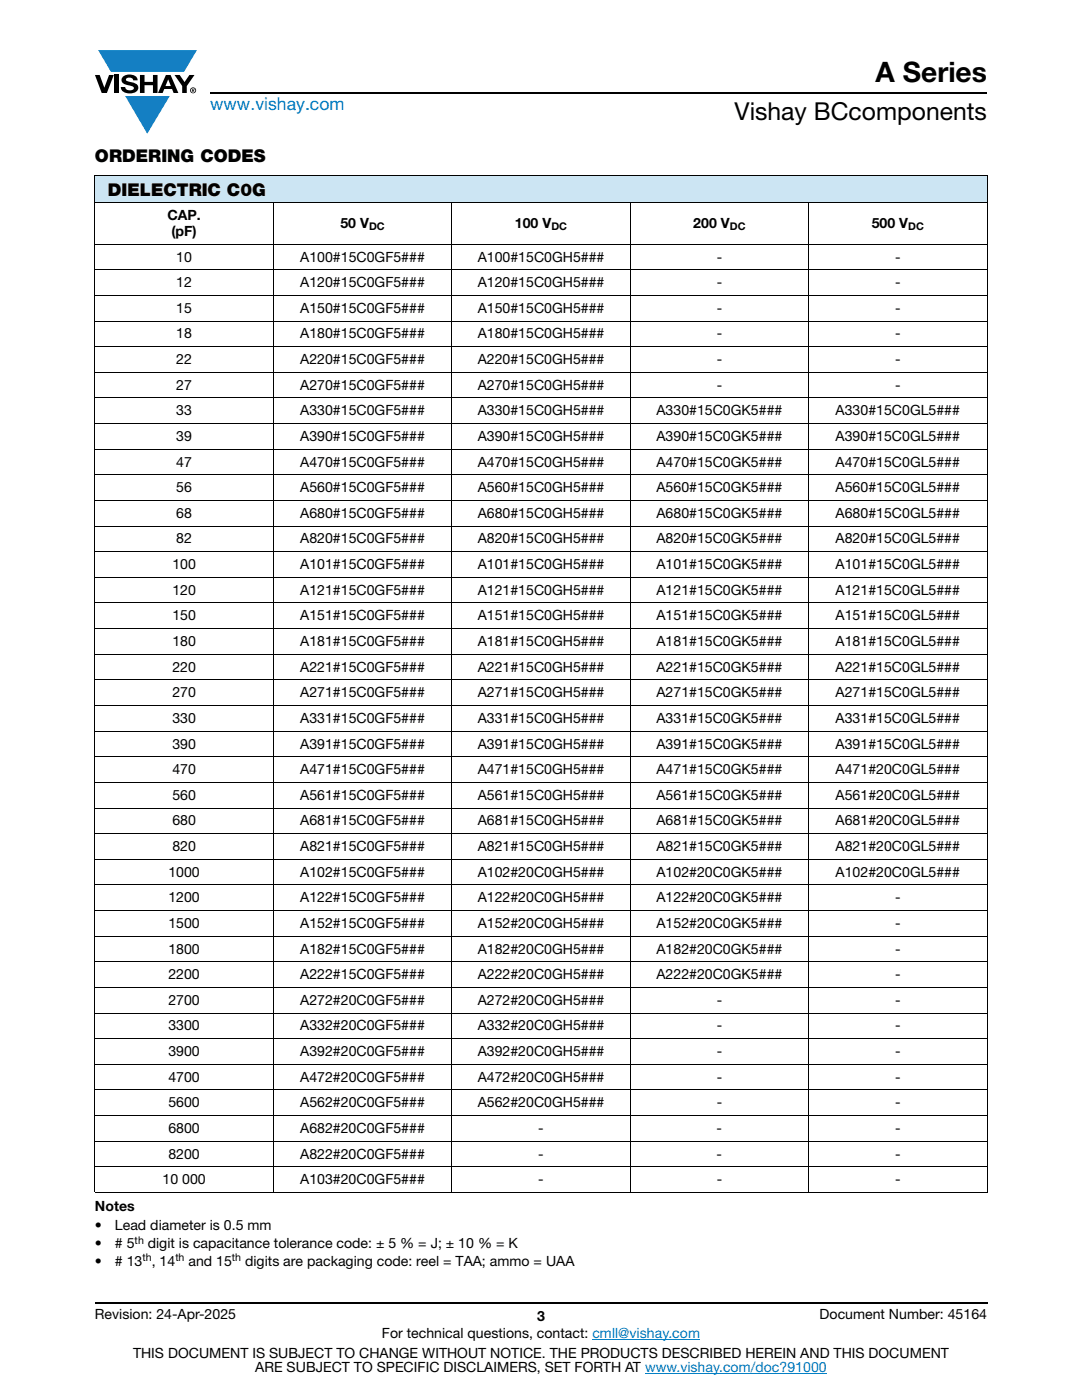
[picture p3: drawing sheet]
<svg xmlns="http://www.w3.org/2000/svg" width="216mm" height="279mm" viewBox="0 0 216 279" stroke-linecap="round" stroke-linejoin="round" font-family="sans-serif">
<defs><g id="words">
<text font-size="5.6" x="174.7" y="16.4">A Series</text>
<text font-size="4.9" x="146.6" y="24">Vishay BCcomponents</text>
<text font-size="3.5" fill="#007ec4" x="42" y="21.9">www.vishay.com</text>
<g font-size="3.5">
<text x="18.9" y="32.3">ORDERING CODES</text>
<text x="21.5" y="39.1">DIELECTRIC C0G</text>
</g>
<g font-size="2.8">
<text x="33.4" y="43.9">CAP.</text>
<text x="34.2" y="47.1">(pF)</text>
<text x="67.9" y="45.5">50 V</text>
<text x="102.7" y="45.5">100 V</text>
<text x="138.3" y="45.5">200 V</text>
<text x="173.9" y="45.5">500 V</text>
<text x="35.2" y="52.2">10</text>
<text x="59.9" y="52.2">A100#15C0GF5###</text>
<text x="95.3" y="52.2">A100#15C0GH5###</text>
<text x="143" y="52.2">-</text>
<text x="178.6" y="52.2">-</text>
<text x="35.2" y="57.3">12</text>
<text x="59.9" y="57.3">A120#15C0GF5###</text>
<text x="95.3" y="57.3">A120#15C0GH5###</text>
<text x="143" y="57.3">-</text>
<text x="178.6" y="57.3">-</text>
<text x="35.2" y="62.4">15</text>
<text x="59.9" y="62.4">A150#15C0GF5###</text>
<text x="95.3" y="62.4">A150#15C0GH5###</text>
<text x="143" y="62.4">-</text>
<text x="178.6" y="62.4">-</text>
<text x="35.2" y="67.5">18</text>
<text x="59.9" y="67.5">A180#15C0GF5###</text>
<text x="95.3" y="67.5">A180#15C0GH5###</text>
<text x="143" y="67.5">-</text>
<text x="178.6" y="67.5">-</text>
<text x="35.2" y="72.7">22</text>
<text x="35.2" y="77.8">27</text>
<text x="59.9" y="72.7">A220#15C0GF5###</text>
<text x="59.9" y="77.8">A270#15C0GF5###</text>
<text x="95.3" y="72.7">A220#15C0GH5###</text>
<text x="95.3" y="77.8">A270#15C0GH5###</text>
<text x="143" y="72.7">-</text>
<text x="143" y="77.8">-</text>
<text x="178.6" y="72.7">-</text>
<text x="178.6" y="77.8">-</text>
<text x="35.2" y="82.9">33</text>
<text x="59.9" y="82.9">A330#15C0GF5###</text>
<text x="95.3" y="82.9">A330#15C0GH5###</text>
<text x="131" y="82.9">A330#15C0GK5###</text>
<text x="166.7" y="82.9">A330#15C0GL5###</text>
<text x="35.2" y="88">39</text>
<text x="59.9" y="88">A390#15C0GF5###</text>
<text x="95.3" y="88">A390#15C0GH5###</text>
<text x="131" y="88">A390#15C0GK5###</text>
<text x="166.7" y="88">A390#15C0GL5###</text>
<text x="35.2" y="93.1">47</text>
<text x="59.9" y="93.1">A470#15C0GF5###</text>
<text x="95.3" y="93.1">A470#15C0GH5###</text>
<text x="131" y="93.1">A470#15C0GK5###</text>
<text x="166.7" y="93.1">A470#15C0GL5###</text>
<text x="35.2" y="98.2">56</text>
<text x="59.9" y="98.2">A560#15C0GF5###</text>
<text x="95.3" y="98.2">A560#15C0GH5###</text>
<text x="131" y="98.2">A560#15C0GK5###</text>
<text x="166.7" y="98.2">A560#15C0GL5###</text>
<text x="35.2" y="103.4">68</text>
<text x="59.9" y="103.4">A680#15C0GF5###</text>
<text x="95.3" y="103.4">A680#15C0GH5###</text>
<text x="131" y="103.4">A680#15C0GK5###</text>
<text x="166.7" y="103.4">A680#15C0GL5###</text>
<text x="34.4" y="113.6">100</text>
<text x="35.2" y="108.5">82</text>
<text x="59.9" y="113.6">A101#15C0GF5###</text>
<text x="59.9" y="108.5">A820#15C0GF5###</text>
<text x="95.3" y="113.6">A101#15C0GH5###</text>
<text x="95.3" y="108.5">A820#15C0GH5###</text>
<text x="131" y="113.6">A101#15C0GK5###</text>
<text x="131" y="108.5">A820#15C0GK5###</text>
<text x="166.7" y="113.6">A101#15C0GL5###</text>
<text x="166.7" y="108.5">A820#15C0GL5###</text>
<text x="34.4" y="118.7">120</text>
<text x="59.9" y="118.7">A121#15C0GF5###</text>
<text x="95.3" y="118.7">A121#15C0GH5###</text>
<text x="131" y="118.7">A121#15C0GK5###</text>
<text x="166.7" y="118.7">A121#15C0GL5###</text>
<text x="34.4" y="123.8">150</text>
<text x="59.9" y="123.8">A151#15C0GF5###</text>
<text x="95.3" y="123.8">A151#15C0GH5###</text>
<text x="131" y="123.8">A151#15C0GK5###</text>
<text x="166.7" y="123.8">A151#15C0GL5###</text>
<text x="34.4" y="128.9">180</text>
<text x="59.9" y="128.9">A181#15C0GF5###</text>
<text x="95.3" y="128.9">A181#15C0GH5###</text>
<text x="131" y="128.9">A181#15C0GK5###</text>
<text x="166.7" y="128.9">A181#15C0GL5###</text>
<text x="34.4" y="134">220</text>
<text x="59.9" y="134">A221#15C0GF5###</text>
<text x="95.3" y="134">A221#15C0GH5###</text>
<text x="131" y="134">A221#15C0GK5###</text>
<text x="166.7" y="134">A221#15C0GL5###</text>
<text x="34.4" y="139.1">270</text>
<text x="59.9" y="139.1">A271#15C0GF5###</text>
<text x="95.3" y="139.1">A271#15C0GH5###</text>
<text x="131" y="139.1">A271#15C0GK5###</text>
<text x="166.7" y="139.1">A271#15C0GL5###</text>
<text x="34.4" y="144.3">330</text>
<text x="34.4" y="149.4">390</text>
<text x="59.9" y="144.3">A331#15C0GF5###</text>
<text x="59.9" y="149.4">A391#15C0GF5###</text>
<text x="95.3" y="144.3">A331#15C0GH5###</text>
<text x="95.3" y="149.4">A391#15C0GH5###</text>
<text x="131" y="144.3">A331#15C0GK5###</text>
<text x="131" y="149.4">A391#15C0GK5###</text>
<text x="166.7" y="144.3">A331#15C0GL5###</text>
<text x="166.7" y="149.4">A391#15C0GL5###</text>
<text x="34.4" y="154.5">470</text>
<text x="59.9" y="154.5">A471#15C0GF5###</text>
<text x="95.3" y="154.5">A471#15C0GH5###</text>
<text x="131" y="154.5">A471#15C0GK5###</text>
<text x="166.7" y="154.5">A471#20C0GL5###</text>
<text x="34.4" y="159.6">560</text>
<text x="59.9" y="159.6">A561#15C0GF5###</text>
<text x="95.3" y="159.6">A561#15C0GH5###</text>
<text x="131" y="159.6">A561#15C0GK5###</text>
<text x="166.7" y="159.6">A561#20C0GL5###</text>
<text x="34.4" y="164.7">680</text>
<text x="59.9" y="164.7">A681#15C0GF5###</text>
<text x="95.3" y="164.7">A681#15C0GH5###</text>
<text x="131" y="164.7">A681#15C0GK5###</text>
<text x="166.7" y="164.7">A681#20C0GL5###</text>
<text x="34.4" y="169.8">820</text>
<text x="59.9" y="169.8">A821#15C0GF5###</text>
<text x="95.3" y="169.8">A821#15C0GH5###</text>
<text x="131" y="169.8">A821#15C0GK5###</text>
<text x="166.7" y="169.8">A821#20C0GL5###</text>
<text x="33.6" y="175">1000</text>
<text x="59.9" y="175">A102#15C0GF5###</text>
<text x="95.3" y="175">A102#20C0GH5###</text>
<text x="131" y="175">A102#20C0GK5###</text>
<text x="166.7" y="175">A102#20C0GL5###</text>
<text x="33.6" y="180.1">1200</text>
<text x="33.6" y="185.2">1500</text>
<text x="59.9" y="180.1">A122#15C0GF5###</text>
<text x="59.9" y="185.2">A152#15C0GF5###</text>
<text x="95.3" y="180.1">A122#20C0GH5###</text>
<text x="95.3" y="185.2">A152#20C0GH5###</text>
<text x="131" y="180.1">A122#20C0GK5###</text>
<text x="131" y="185.2">A152#20C0GK5###</text>
<text x="178.6" y="180.1">-</text>
<text x="178.6" y="185.2">-</text>
<text x="33.6" y="190.3">1800</text>
<text x="59.9" y="190.3">A182#15C0GF5###</text>
<text x="95.3" y="190.3">A182#20C0GH5###</text>
<text x="131" y="190.3">A182#20C0GK5###</text>
<text x="178.6" y="190.3">-</text>
<text x="33.6" y="195.4">2200</text>
<text x="59.9" y="195.4">A222#15C0GF5###</text>
<text x="95.3" y="195.4">A222#20C0GH5###</text>
<text x="131" y="195.4">A222#20C0GK5###</text>
<text x="178.6" y="195.4">-</text>
<text x="33.6" y="200.5">2700</text>
<text x="59.9" y="200.5">A272#20C0GF5###</text>
<text x="95.3" y="200.5">A272#20C0GH5###</text>
<text x="143" y="200.5">-</text>
<text x="178.6" y="200.5">-</text>
<text x="33.6" y="205.7">3300</text>
<text x="59.9" y="205.7">A332#20C0GF5###</text>
<text x="95.3" y="205.7">A332#20C0GH5###</text>
<text x="143" y="205.7">-</text>
<text x="178.6" y="205.7">-</text>
<text x="33.6" y="210.8">3900</text>
<text x="33.6" y="215.9">4700</text>
<text x="59.9" y="210.8">A392#20C0GF5###</text>
<text x="59.9" y="215.9">A472#20C0GF5###</text>
<text x="95.3" y="210.8">A392#20C0GH5###</text>
<text x="95.3" y="215.9">A472#20C0GH5###</text>
<text x="143" y="210.8">-</text>
<text x="143" y="215.9">-</text>
<text x="178.6" y="210.8">-</text>
<text x="178.6" y="215.9">-</text>
<text x="33.6" y="221">5600</text>
<text x="59.9" y="221">A562#20C0GF5###</text>
<text x="95.3" y="221">A562#20C0GH5###</text>
<text x="143" y="221">-</text>
<text x="178.6" y="221">-</text>
<text x="33.6" y="226.1">6800</text>
<text x="59.9" y="226.1">A682#20C0GF5###</text>
<text x="107.4" y="226.1">-</text>
<text x="143" y="226.1">-</text>
<text x="178.6" y="226.1">-</text>
<text x="33.6" y="231.2">8200</text>
<text x="59.9" y="231.2">A822#20C0GF5###</text>
<text x="107.4" y="231.2">-</text>
<text x="143" y="231.2">-</text>
<text x="178.6" y="231.2">-</text>
<text x="32.4" y="236.3">10 000</text>
<text x="59.9" y="236.3">A103#20C0GF5###</text>
<text x="107.4" y="236.3">-</text>
<text x="143" y="236.3">-</text>
<text x="178.6" y="236.3">-</text>
<text x="18.9" y="241.6">Notes</text>
<text x="18.9" y="245.5">•</text>
<text x="22.9" y="245.5">Lead diameter is 0.5 mm</text>
<text x="18.9" y="249">•</text>
<text x="22.9" y="249"># 5</text>
<text x="29.5" y="249">digit is capacitance tolerance code: ± 5 % = J; ± 10 % = K</text>
<text x="18.9" y="252.6">•</text>
<text x="22.9" y="252.6"># 13 , 14</text>
<text x="37.6" y="252.6">and 15</text>
<text x="48.9" y="252.6">digits are packaging code: reel = TAA; ammo = UAA</text>
<text x="18.9" y="263.3">Revision: 24-Apr-2025</text>
<text x="107.2" y="263.6">3</text>
<text x="163.6" y="263.3">Document Number: 45164</text>
<text x="76.2" y="267.1">For technical questions, contact: cmll@vishay.com</text>
<text x="26.5" y="271">THIS DOCUMENT IS SUBJECT TO CHANGE WITHOUT NOTICE. THE PRODUCTS DESCRIBED HEREIN AND THIS DOCUMENT</text>
<text x="50.9" y="273.8">ARE SUBJECT TO SPECIFIC DISCLAIMERS, SET FORTH AT www.vishay.com/doc?91000</text>
</g>
<g font-size="2.1">
<text x="73.6" y="46">DC</text>
<text x="110" y="46">DC</text>
<text x="145.6" y="46">DC</text>
<text x="181.2" y="46">DC</text>
<text x="26.9" y="248.2">th</text>
<text x="28.4" y="251.7">th</text>
<text x="35" y="251.7">th</text>
<text x="46.3" y="251.7">th</text>
</g>
</g></defs>
<g fill="#147fc3">
<path d="M19.6 10h19.7l-2.6 4.3h-1.1h-13.5z"/>
<path d="M25 19.2h8.9l-4.5 7.5z"/>
</g>
<g fill="#000">
<path d="M18.9 15h1l.9 2.5 1-2.5h.9l-1.4 3.6h-1zM22.9 15h.9v3.6h-.9zM24.6 15.3a2.1 2.1 0 0 1 2.8 .3l.1 .4h-.9a.79 .79 0 0 0-.7-.5 .79 .79 0 0 0-.8 .4l.3 .3 1 .2a1.08 1.08 0 0 1 1.2 1 1.08 1.08 0 0 1-1.1 1.2 1.73 1.73 0 0 1-2.4-1.2h.9a.96 .96 0 0 0 .8 .6 .96 .96 0 0 0 .9-.4 1.31 1.31 0 0 0-1.2-.6 1.03 1.03 0 0 1-1.1-.6 1.03 1.03 0 0 1 .2-1.1zM27.9 15h.9v1.3h1.7v-1.3h.9v3.6h-.9v-1.6h-1.7v1.6h-.9zM34.8 15h1.1l.9 1.4 1-1.4h1l-1.5 2.2v1.4h-.9v-1.4z"/>
<path d="M33.6 15.9l.5 1.3h-1.1zM33.1 15l-1.6 3.6h1l.3-.8h1.5l.3 .8h1l-1.6-3.6z"/>
<path d="M38.4 17.8h.2v.2h-.2zM38.3 17.7v.7h.1v-.3l.4 .3-.2-.3 .2-.2-.1-.2z"/>
<path d="M38.1 18a.46 .46 0 0 1 .9 0 .46 .46 0 0 1-.9 0zM37.9 18a.6 .6 0 0 0 1.2 0 .6 .6 0 0 0-1.2 0z"/>
</g>
<path d="M42 18.6h155M18.9 260h178.1" fill="none" stroke="#000" stroke-width=".36"/>
<path d="M118.2 267.3h21.5M128.7 274h36.3" fill="none" stroke="#007ec4" stroke-width=".2"/>
<path d="M18.9 34.9h178.1v5.5h-178.1z" fill="#cce5f3"/>
<g fill="none" stroke="#000" stroke-width=".2">
<path d="M18.9 34.9h178.1M18.9 35v202.9M197 35v202.9M18.9 40.4h178.1M18.9 48.7h178.1M18.9 53.8h178.1M18.9 58.9h178.1M54.5 40.3v197.8M90.1 40.3v197.8M125.8 40.3v197.8M161.4 40.3v197.8M18.9 64.1h178.1"/>
<path d="M18.9 69.2h178.1M18.9 74.3h178.1M18.9 79.4h178.1M18.9 84.5h178.1M18.9 89.6h178.1M18.9 94.8h178.1M18.9 99.9h178.1M18.9 105h178.1M18.9 110.1h178.1M18.9 115.2h178.1M18.9 120.3h178.1M18.9 125.5h178.1"/>
<path d="M18.9 130.6h178.1M18.9 135.7h178.1M18.9 140.8h178.1M18.9 145.9h178.1M18.9 151h178.1M18.9 156.1h178.1M18.9 161.3h178.1M18.9 166.4h178.1M18.9 171.5h178.1M18.9 176.6h178.1M18.9 181.7h178.1M18.9 186.8h178.1"/>
<path d="M18.9 192h178.1M18.9 197.1h178.1M18.9 202.2h178.1M18.9 207.3h178.1M18.9 212.4h178.1M18.9 217.5h178.1M18.9 222.7h178.1M18.9 227.8h178.1M18.9 232.9h178.1M18.9 238h178.1"/>
</g>
<use href="#words"/>
</svg>
